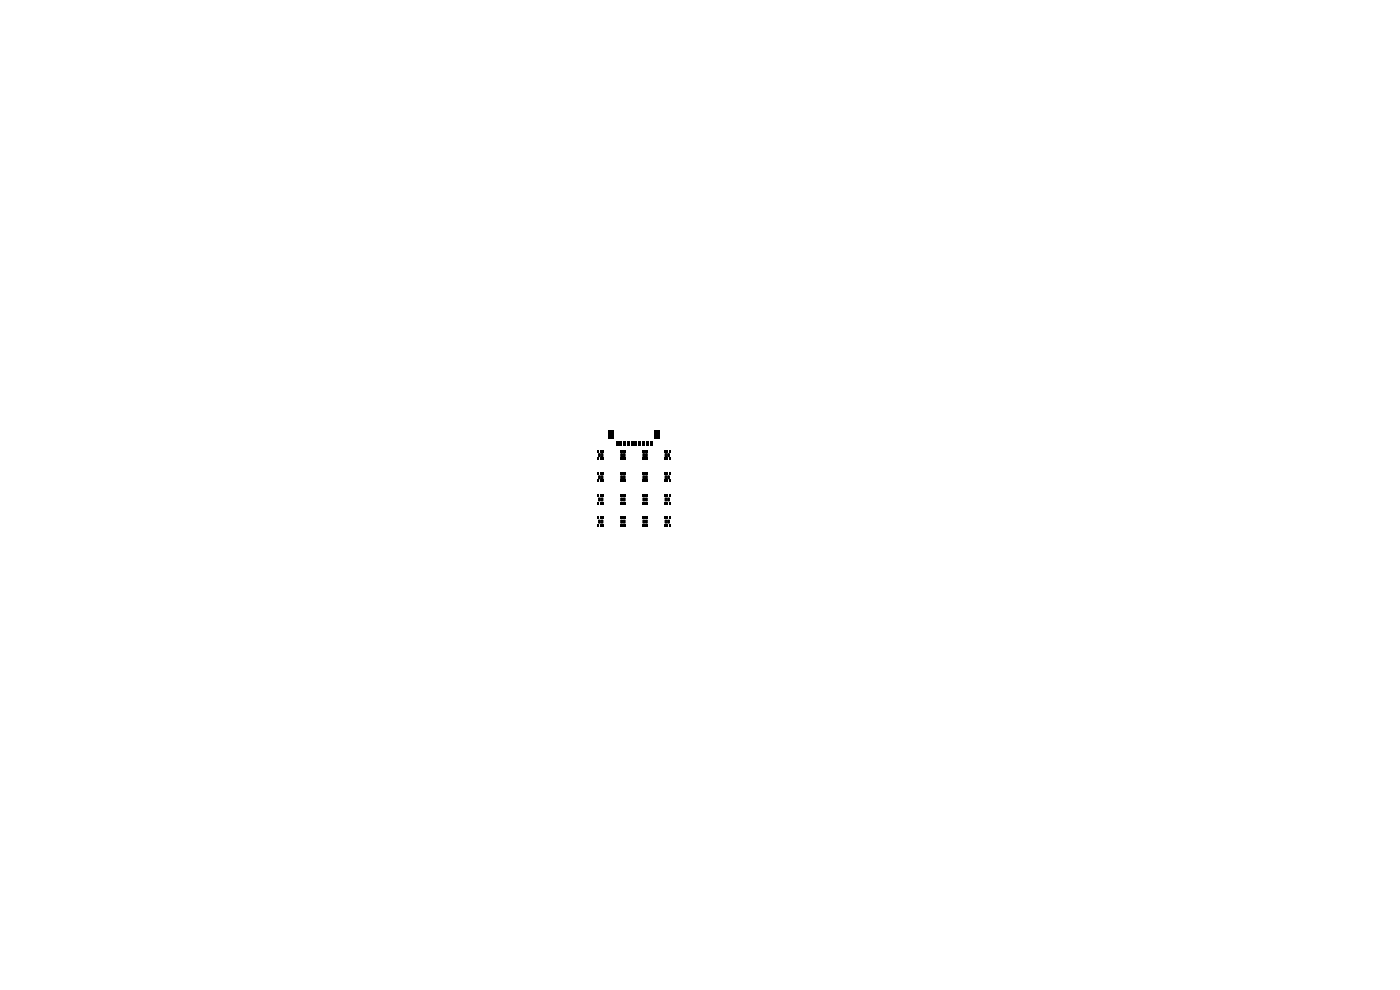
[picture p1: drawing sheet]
<svg xmlns="http://www.w3.org/2000/svg" width="297mm" height="210mm" viewBox="0 0 297 210" stroke-linecap="round" stroke-linejoin="round" font-family="sans-serif">
<g fill="#000" stroke="#000" stroke-width=".21">
<path d="M127 96.2h.4v.7h-.4zM127.5 96.2h.4v.7h-.4zM131.7 96.2h.4v.7h-.4zM132.2 96.2h.4v.7h-.4zM136.4 96.2h.4v.7h-.4zM136.9 96.2h.4v.7h-.4zM141.1 96.2h.4v.7h-.4zM141.6 96.2h.4v.7h-.4zM127 100.9h.4v.7h-.4zM127 105.6h.4v.7h-.4zM127 110.3h.4v.7h-.4zM127.5 100.9h.4v.7h-.4z"/>
<path d="M127.5 105.6h.4v.7h-.4zM127.5 110.3h.4v.7h-.4zM131.7 100.9h.4v.7h-.4zM131.7 110.3h.4v.7h-.4zM131.7 105.6h.4v.7h-.4zM132.2 100.9h.4v.7h-.4zM132.2 110.3h.4v.7h-.4zM132.2 105.6h.4v.7h-.4zM136.4 105.6h.4v.7h-.4zM136.4 100.9h.4v.7h-.4zM136.4 110.3h.4v.7h-.4zM136.9 105.6h.4v.7h-.4z"/>
<path d="M136.9 100.9h.4v.7h-.4zM136.9 110.3h.4v.7h-.4zM141.1 100.9h.4v.7h-.4zM141.1 105.6h.4v.7h-.4zM141.1 110.3h.4v.7h-.4zM141.6 100.9h.4v.7h-.4zM141.6 105.6h.4v.7h-.4zM141.6 110.3h.4v.7h-.4z"/>
</g>
<g fill="#000">
<path d="M126.8 97.1h.3v.5h-.3zM126.8 95.6h.3v.4h-.3zM127.3 97.1h.3v.5h-.3zM127.3 95.6h.3v.4h-.3zM127.8 97.1h.3v.5h-.3zM127.8 95.6h.3v.4h-.3zM129 91.4h1.2v1.7h-1.2zM130.7 93.6h.5v1h-.5zM131.5 97.1h.3v.5h-.3zM131.5 95.6h.3v.4h-.3zM131.5 93.6h.5v1h-.5zM132 97.1h.3v.5h-.3z"/>
<path d="M132 95.6h.3v.4h-.3zM132.5 97.1h.3v.5h-.3zM132.5 95.6h.3v.4h-.3zM132.3 93.6h.5v1h-.5zM133.1 93.6h.5v1h-.5zM133.9 93.6h.5v1h-.5zM134.7 93.6h.5v1h-.5zM135.5 93.6h.5v1h-.5zM136.2 97.1h.3v.5h-.3zM136.2 95.6h.3v.4h-.3zM136.7 97.1h.3v.5h-.3zM136.7 95.6h.3v.4h-.3z"/>
<path d="M136.3 93.6h.5v1h-.5zM137.2 97.1h.3v.5h-.3zM137.2 95.6h.3v.4h-.3zM137.1 93.6h.5v1h-.5zM137.9 93.6h.5v1h-.5zM138.8 91.4h1.2v1.7h-1.2zM140.9 97.1h.3v.5h-.3zM140.9 95.6h.3v.4h-.3zM141.4 97.1h.3v.5h-.3zM141.4 95.6h.3v.4h-.3zM141.9 97.1h.3v.5h-.3zM141.9 95.6h.3v.4h-.3z"/>
<path d="M126.8 101.8h.3v.5h-.3zM126.8 100.3h.3v.4h-.3zM126.8 106.5h.3v.5h-.3zM126.8 105h.3v.4h-.3zM126.8 111.2h.3v.5h-.3zM126.8 109.7h.3v.4h-.3zM127.3 101.8h.3v.5h-.3zM127.3 100.3h.3v.4h-.3zM127.3 106.5h.3v.5h-.3zM127.3 105h.3v.4h-.3zM127.3 111.2h.3v.5h-.3zM127.3 109.7h.3v.4h-.3z"/>
<path d="M127.8 101.8h.3v.5h-.3zM127.8 100.3h.3v.4h-.3zM127.8 106.5h.3v.5h-.3zM127.8 105h.3v.4h-.3zM127.8 111.2h.3v.5h-.3zM127.8 109.7h.3v.4h-.3zM131.5 101.8h.3v.5h-.3zM131.5 100.3h.3v.4h-.3zM131.5 111.2h.3v.5h-.3zM131.5 109.7h.3v.4h-.3zM131.5 106.5h.3v.5h-.3zM131.5 105h.3v.4h-.3z"/>
<path d="M132 101.8h.3v.5h-.3zM132 100.3h.3v.4h-.3zM132 111.2h.3v.5h-.3zM132 109.7h.3v.4h-.3zM132 106.5h.3v.5h-.3zM132 105h.3v.4h-.3zM132.5 101.8h.3v.5h-.3zM132.5 100.3h.3v.4h-.3zM132.5 111.2h.3v.5h-.3zM132.5 109.7h.3v.4h-.3zM132.5 106.5h.3v.5h-.3zM132.5 105h.3v.4h-.3z"/>
<path d="M136.2 106.5h.3v.5h-.3zM136.2 105h.3v.4h-.3zM136.2 101.8h.3v.5h-.3zM136.2 100.3h.3v.4h-.3zM136.2 111.2h.3v.5h-.3zM136.2 109.7h.3v.4h-.3zM136.7 106.5h.3v.5h-.3zM136.7 105h.3v.4h-.3zM136.7 101.8h.3v.5h-.3zM136.7 100.3h.3v.4h-.3zM136.7 111.2h.3v.5h-.3zM136.7 109.7h.3v.4h-.3z"/>
<path d="M137.2 106.5h.3v.5h-.3zM137.2 105h.3v.4h-.3zM137.2 101.8h.3v.5h-.3zM137.2 100.3h.3v.4h-.3zM137.2 111.2h.3v.5h-.3zM137.2 109.7h.3v.4h-.3zM140.9 101.8h.3v.5h-.3zM140.9 100.3h.3v.4h-.3zM140.9 106.5h.3v.5h-.3zM140.9 105h.3v.4h-.3zM140.9 111.2h.3v.5h-.3zM140.9 109.7h.3v.4h-.3z"/>
<path d="M141.4 101.8h.3v.5h-.3zM141.4 100.3h.3v.4h-.3zM141.4 106.5h.3v.5h-.3zM141.4 105h.3v.4h-.3zM141.4 111.2h.3v.5h-.3zM141.4 109.7h.3v.4h-.3zM141.9 101.8h.3v.5h-.3zM141.9 100.3h.3v.4h-.3zM141.9 106.5h.3v.5h-.3zM141.9 105h.3v.4h-.3zM141.9 111.2h.3v.5h-.3zM141.9 109.7h.3v.4h-.3z"/>
</g>
</svg>
